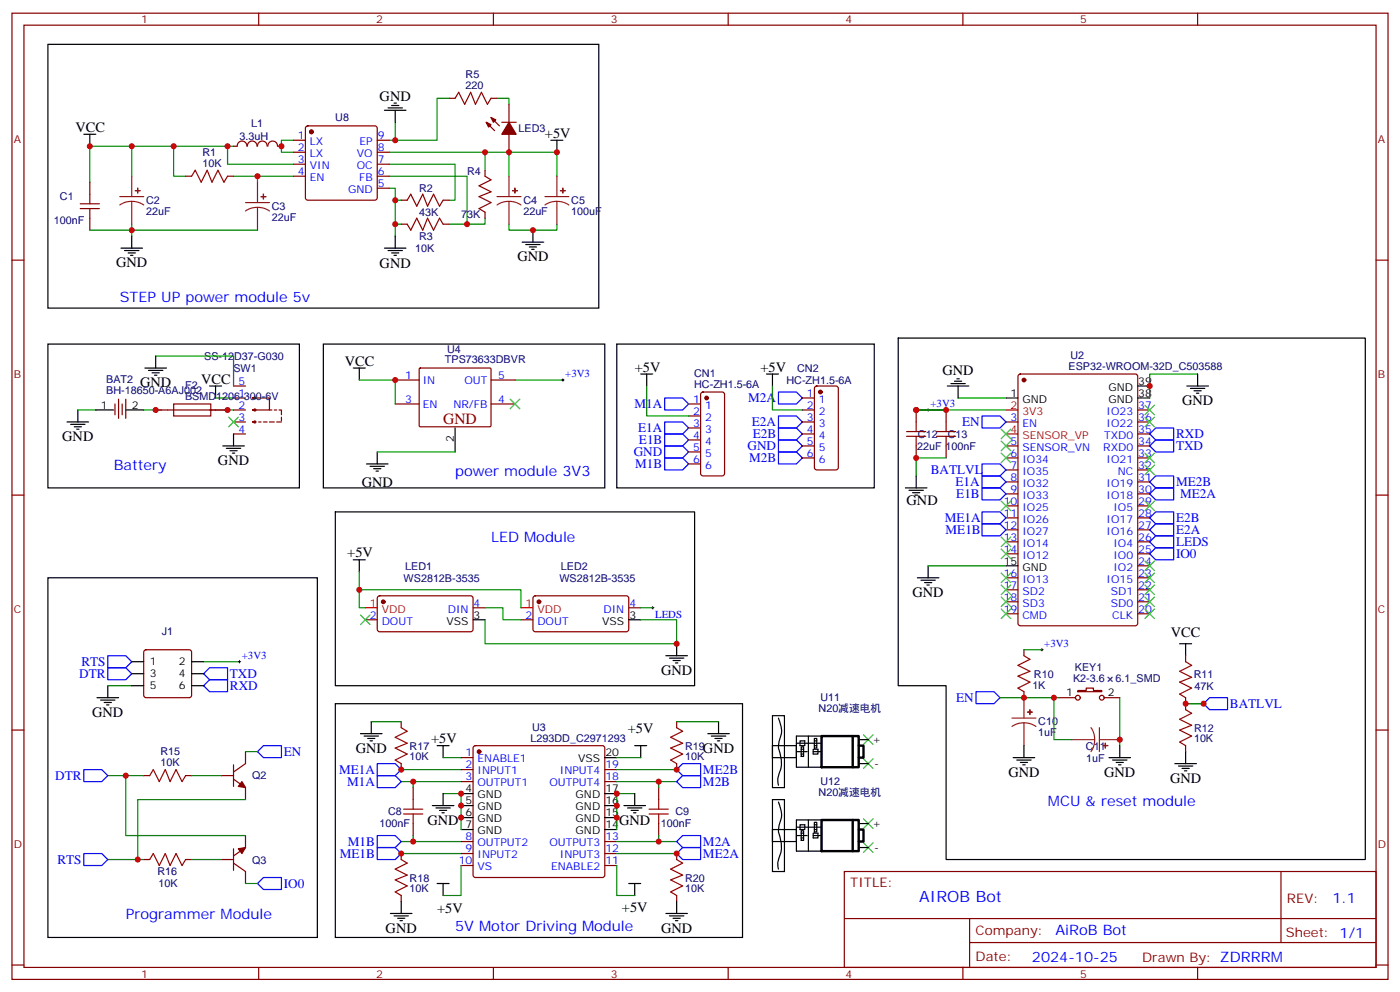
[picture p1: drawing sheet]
<svg xmlns="http://www.w3.org/2000/svg" width="412mm" height="292mm" viewBox="0 0 412 292" stroke-linecap="round" stroke-linejoin="round" font-family="sans-serif">
<defs><g id="words">
<text font-size="4.6" fill="#800" x="130.5" y="124.9">GND</text>
<text font-size="4.6" fill="#00f" x="270.8" y="265.5">AIROB Bot</text>
<g font-size="4.2">
<text x="111.8" y="29.7">GND</text>
<text x="22.2" y="38.8">VCC</text>
<text x="160.5" y="40.6">+5V</text>
<text x="152.4" y="76.9">GND</text>
<text x="34.2" y="78.7">GND</text>
<text x="111.8" y="78.7">GND</text>
<text x="101.6" y="107.6">VCC</text>
<text x="41.3" y="113.9">GND</text>
<text x="59.3" y="112.9">VCC</text>
<text x="187" y="109.4">+5V</text>
<text x="224" y="109.4">+5V</text>
<text x="277.6" y="110.3">GND</text>
<text x="348.2" y="119.2">GND</text>
<text x="18.3" y="129.8">GND</text>
<text x="64.2" y="136.9">GND</text>
<text x="106.5" y="143.2">GND</text>
<text x="267.1" y="148.5">GND</text>
<text x="102.3" y="164">+5V</text>
<text x="268.8" y="175.7">GND</text>
<text x="344.9" y="187.3">VCC</text>
<text x="194.7" y="198.6">GND</text>
<text x="27.2" y="211">GND</text>
<text x="185" y="215.6">+5V</text>
<text x="104.8" y="221.5">GND</text>
<text x="127" y="218.7">+5V</text>
<text x="207.1" y="221.5">GND</text>
<text x="297" y="228.6">GND</text>
<text x="325.3" y="228.6">GND</text>
<text x="344.7" y="230.4">GND</text>
<text x="125.9" y="242.7">GND</text>
<text x="182.4" y="242.7">GND</text>
<text x="128.8" y="268.8">+5V</text>
<text x="183.2" y="268.5">+5V</text>
<text x="113.6" y="274.5">GND</text>
<text x="194.7" y="274.5">GND</text>
</g>
<g font-size="4.2" fill="#00f">
<text x="35.3" y="88.9">STEP UP power module 5v</text>
<text x="33.5" y="138.3">Battery</text>
<text x="134.1" y="140.1">power module 3V3</text>
<text x="144.6" y="159.5">LED Module</text>
<text x="308.7" y="237.1">MCU &amp; reset module</text>
<text x="392.5" y="265.7">1.1</text>
<text x="37" y="270.6">Programmer Module</text>
<text x="134.1" y="274.1">5V Motor Driving Module</text>
<text x="310.9" y="275.3">AiRoB Bot</text>
<text x="304" y="283.1">2024-10-25</text>
</g>
<g font-size="3.9" fill="#00f">
<text x="220.4" y="118.3">M2A</text>
<text x="186.9" y="120.2">M1A</text>
<text x="221.5" y="125.4">E2A</text>
<text x="283.4" y="125.4">EN</text>
<text x="188" y="127.2">E1A</text>
<text x="188.2" y="130.7">E1B</text>
<text x="221.7" y="128.9">E2B</text>
<text x="346.4" y="129">RXD</text>
<text x="186.7" y="134.2">GND</text>
<text x="187.1" y="137.8">M1B</text>
<text x="220.2" y="132.5">GND</text>
<text x="220.6" y="136">M2B</text>
<text x="346.4" y="132.6">TXD</text>
<text x="274.2" y="139.6">BATLVL</text>
<text x="281.5" y="143.1">E1A</text>
<text x="346.4" y="143.1">ME2B</text>
<text x="281.7" y="146.6">E1B</text>
<text x="347.7" y="146.7">ME2A</text>
<text x="278.3" y="153.6">ME1A</text>
<text x="346.4" y="153.7">E2B</text>
<text x="278.5" y="157.2">ME1B</text>
<text x="346.4" y="157.2">E2A</text>
<text x="346.4" y="160.7">LEDS</text>
<text x="346.4" y="164.3">IO0</text>
<text x="24" y="196">RTS</text>
<text x="23.3" y="199.5">DTR</text>
<text x="67.7" y="199.6">TXD</text>
<text x="67.7" y="203.1">RXD</text>
<text x="281.6" y="206.5">EN</text>
<text x="362.3" y="208.4">BATLVL</text>
<text x="83.6" y="222.5">EN</text>
<text x="99.9" y="227.7">ME1A</text>
<text x="207.1" y="227.8">ME2B</text>
<text x="16.3" y="229.5">DTR</text>
<text x="102.2" y="231.3">M1A</text>
<text x="207.1" y="231.3">M2B</text>
<text x="102.5" y="248.9">M1B</text>
<text x="207.1" y="248.9">M2A</text>
<text x="16.9" y="254.2">RTS</text>
<text x="100.1" y="252.4">ME1B</text>
<text x="207.1" y="252.4">ME2A</text>
<text x="83.6" y="261.3">IO0</text>
</g>
<g font-size="3.9" fill="#800">
<text x="250.5" y="261.1">TITLE:</text>
<text x="379.1" y="265.7">REV:</text>
<text x="287.4" y="275.3">Company:</text>
<text x="378.7" y="275.9">Sheet: 1/1</text>
<text x="287.4" y="282.9">Date:</text>
<text x="336.4" y="283">Drawn By: ZDRRRM</text>
</g>
<g font-size="3.2" fill="#800">
<text x="41.6" y="6.9">1</text>
<text x="110.8" y="6.9">2</text>
<text x="179.9" y="6.9">3</text>
<text x="249.1" y="6.9">4</text>
<text x="318.2" y="6.9">5</text>
<text x="4.1" y="42">A</text>
<text x="405.9" y="42">A</text>
<text x="4.1" y="111.1">B</text>
<text x="405.9" y="111.1">B</text>
<text x="4.1" y="180.3">C</text>
<text x="405.9" y="180.3">C</text>
<text x="4.1" y="249.4">D</text>
<text x="405.9" y="249.4">D</text>
<text x="41.6" y="287.7">1</text>
<text x="110.8" y="287.7">2</text>
<text x="179.9" y="287.7">3</text>
<text x="249.1" y="287.7">4</text>
<text x="318.2" y="287.7">5</text>
</g>
<g font-size="3.2" fill="#000080">
<text x="137.1" y="22.9">R5</text>
<text x="137.1" y="26.1">220</text>
<text x="98.8" y="35.5">U8</text>
<text x="70.6" y="41.1">3.3uH</text>
<text x="74" y="37.3">L1</text>
<text x="152.8" y="39">LED3</text>
<text x="59.6" y="45.9">R1</text>
<text x="59.6" y="49">10K</text>
<text x="137.6" y="51.4">R4</text>
<text x="17.6" y="58.7">C1</text>
<text x="123.5" y="56.6">R2</text>
<text x="15.9" y="65.8">100nF</text>
<text x="43" y="63.2">22uF</text>
<text x="43" y="60.1">C2</text>
<text x="80.1" y="65">22uF</text>
<text x="80.1" y="61.8">C3</text>
<text x="123.5" y="63.7">43K</text>
<text x="135.8" y="64">73K</text>
<text x="154.2" y="63.2">22uF</text>
<text x="154.2" y="60.1">C4</text>
<text x="168.3" y="63.2">100uF</text>
<text x="168.3" y="60.1">C5</text>
<text x="123.5" y="70.8">R3</text>
<text x="122.3" y="74.2">10K</text>
<text x="60.1" y="105.9">SS-12D37-G030</text>
<text x="131.1" y="107">TPS73633DBVR</text>
<text x="131.7" y="103.9">U4</text>
<text x="315.3" y="105.6">U2</text>
<text x="31.3" y="112.8">BAT2</text>
<text x="68.8" y="109.4">SW1</text>
<text x="204.5" y="111.1">CN1</text>
<text x="231.7" y="113">HC-ZH1.5-6A</text>
<text x="234.8" y="109.5">CN2</text>
<text x="314.8" y="108.9">ESP32-WROOM-32D_C503588</text>
<text x="31.3" y="115.9">BH-18650-A6AJ002</text>
<text x="54.5" y="117.8">BSMD1206-300-6V</text>
<text x="54.5" y="114.6">F2</text>
<text x="204.5" y="114.2">HC-ZH1.5-6A</text>
<text x="270.4" y="128.8">C12</text>
<text x="279.2" y="128.8">C13</text>
<text x="270.2" y="132.4">22uF 100nF</text>
<text x="119.4" y="167.6">LED1</text>
<text x="165.2" y="167.6">LED2</text>
<text x="118.9" y="171.2">WS2812B-3535</text>
<text x="164.8" y="171.2">WS2812B-3535</text>
<text x="47.6" y="187">J1</text>
<text x="316.6" y="197.3">KEY1</text>
<text x="304.1" y="202.6">1K</text>
<text x="304.6" y="199.4">R10</text>
<text x="316.1" y="200.6">K2-3.6</text>
<text x="328.6" y="200.6">6.1_SMD</text>
<text x="351.6" y="199.4">R11</text>
<text x="351.9" y="202.9">47K</text>
<text x="241.1" y="209.5">N20减速电机</text>
<text x="241.7" y="206.3">U11</text>
<text x="156.7" y="215.1">U3</text>
<text x="305.9" y="213.5">C10</text>
<text x="351.7" y="215.3">R12</text>
<text x="120.6" y="220.6">R17</text>
<text x="156.3" y="218.3">L293DD_C2971293</text>
<text x="201.8" y="220.6">R19</text>
<text x="305.9" y="216.7">1uF</text>
<text x="319.9" y="220.6">C11</text>
<text x="351.7" y="218.4">10K</text>
<text x="47.3" y="225.4">10K</text>
<text x="47.3" y="222.2">R15</text>
<text x="120.6" y="223.7">10K</text>
<text x="201.8" y="223.7">10K</text>
<text x="320" y="224.1">1uF</text>
<text x="74.3" y="229.3">Q2</text>
<text x="241.7" y="231">U12</text>
<text x="114.3" y="240">C8</text>
<text x="199" y="240">C9</text>
<text x="241.1" y="234.2">N20减速电机</text>
<text x="111.7" y="243.5">100nF</text>
<text x="194.7" y="243.5">100nF</text>
<text x="46.4" y="257.6">R16</text>
<text x="74.3" y="254.3">Q3</text>
<text x="46.7" y="261.1">10K</text>
<text x="120.6" y="262.5">10K</text>
<text x="120.6" y="259.4">R18</text>
<text x="201.8" y="262.5">10K</text>
<text x="201.8" y="259.4">R20</text>
</g>
<g font-size="3.2" fill="#00f">
<text x="87.8" y="40.9">1</text>
<text x="111.3" y="40.9">9</text>
<text x="87.8" y="44.4">2</text>
<text x="87.8" y="48">3</text>
<text x="91.3" y="42.7">LX</text>
<text x="91.3" y="46.2">LX</text>
<text x="105.2" y="46.2">VO</text>
<text x="105.9" y="42.7">EP</text>
<text x="111.3" y="48">7</text>
<text x="111.3" y="44.4">8</text>
<text x="87.8" y="51.5">4</text>
<text x="91.3" y="49.7">VIN</text>
<text x="91.3" y="53.3">EN</text>
<text x="105.1" y="49.7">OC</text>
<text x="105.8" y="53.3">FB</text>
<text x="111.3" y="51.5">6</text>
<text x="102.5" y="56.8">GND</text>
<text x="111.3" y="55">5</text>
<text x="70.3" y="113.2">5</text>
<text x="119.3" y="111.5">1</text>
<text x="124.5" y="112.9">IN</text>
<text x="136.8" y="112.9">OUT</text>
<text x="146.8" y="111.5">5</text>
<text x="166.5" y="110.9">+3V3</text>
<text x="70.3" y="116.8">1</text>
<text x="119.3" y="118.5">3</text>
<text x="124.5" y="119.9">EN</text>
<text x="133.6" y="119.9">NR/FB</text>
<text x="146.8" y="118.5">4</text>
<text x="204.2" y="118.5">1</text>
<text x="237.7" y="116.8">1</text>
<text x="241.2" y="118.5">1</text>
<text x="274.1" y="119.8">+3V3</text>
<text x="70.3" y="120.3">2</text>
<text x="70.3" y="123.8">3</text>
<text x="204.2" y="122.1">2</text>
<text x="204.2" y="125.6">3</text>
<text x="207.7" y="120.3">1</text>
<text x="207.7" y="123.8">2</text>
<text x="237.7" y="120.3">2</text>
<text x="237.7" y="123.8">3</text>
<text x="241.2" y="122.1">2</text>
<text x="241.2" y="125.6">3</text>
<text x="297.7" y="123.8">3</text>
<text x="301.2" y="125.6">EN</text>
<text x="326" y="125.6">IO22</text>
<text x="326" y="122.1">IO23</text>
<text x="335.3" y="123.8">36</text>
<text x="335.3" y="120.3">37</text>
<text x="70.3" y="127.4">4</text>
<text x="204.2" y="129.1">4</text>
<text x="207.7" y="127.4">3</text>
<text x="207.7" y="130.9">4</text>
<text x="237.7" y="127.4">4</text>
<text x="237.7" y="130.9">5</text>
<text x="241.2" y="129.1">4</text>
<text x="297.7" y="130.9">5</text>
<text x="325.2" y="129.1">TXD0</text>
<text x="335.3" y="130.9">34</text>
<text x="335.3" y="127.4">35</text>
<text x="204.2" y="132.6">5</text>
<text x="204.2" y="136.2">6</text>
<text x="207.7" y="134.4">5</text>
<text x="207.7" y="137.9">6</text>
<text x="237.7" y="134.4">6</text>
<text x="241.2" y="132.6">5</text>
<text x="241.2" y="136.2">6</text>
<text x="297.7" y="134.4">6</text>
<text x="297.7" y="137.9">7</text>
<text x="301.2" y="132.6">SENSOR_VN</text>
<text x="301.2" y="136.2">IO34</text>
<text x="325" y="132.6">RXD0</text>
<text x="326" y="136.2">IO21</text>
<text x="335.3" y="137.9">32</text>
<text x="335.3" y="134.4">33</text>
<text x="297.7" y="141.5">8</text>
<text x="301.2" y="139.7">IO35</text>
<text x="301.2" y="143.2">IO32</text>
<text x="326" y="143.2">IO19</text>
<text x="329.2" y="139.7">NC</text>
<text x="335.3" y="141.5">31</text>
<text x="295.7" y="148.5">10</text>
<text x="297.7" y="145">9</text>
<text x="301.2" y="146.8">IO33</text>
<text x="326" y="146.8">IO18</text>
<text x="335.3" y="148.5">29</text>
<text x="335.3" y="145">30</text>
<text x="295.7" y="152">11</text>
<text x="295.7" y="155.6">12</text>
<text x="301.2" y="150.3">IO25</text>
<text x="301.2" y="153.8">IO26</text>
<text x="326" y="153.8">IO17</text>
<text x="328" y="150.3">IO5</text>
<text x="335.3" y="155.6">27</text>
<text x="335.3" y="152">28</text>
<text x="295.7" y="159.1">13</text>
<text x="301.2" y="157.3">IO27</text>
<text x="301.2" y="160.9">IO14</text>
<text x="326" y="157.3">IO16</text>
<text x="328" y="160.9">IO4</text>
<text x="335.3" y="159.1">26</text>
<text x="295.7" y="162.6">14</text>
<text x="301.2" y="164.4">IO12</text>
<text x="328" y="167.9">IO2</text>
<text x="328" y="164.4">IO0</text>
<text x="335.3" y="166.2">24</text>
<text x="335.3" y="162.6">25</text>
<text x="295.7" y="169.7">16</text>
<text x="295.7" y="173.2">17</text>
<text x="301.2" y="171.4">IO13</text>
<text x="326" y="171.4">IO15</text>
<text x="335.3" y="173.2">22</text>
<text x="335.3" y="169.7">23</text>
<text x="139.5" y="178.5">4</text>
<text x="185.4" y="178.5">4</text>
<text x="295.7" y="176.7">18</text>
<text x="301.2" y="175">SD2</text>
<text x="301.2" y="178.5">SD3</text>
<text x="327.2" y="178.5">SD0</text>
<text x="327.2" y="175">SD1</text>
<text x="335.3" y="176.7">21</text>
<text x="108.9" y="182">2</text>
<text x="112.4" y="183.8">DOUT</text>
<text x="131.9" y="180.3">DIN</text>
<text x="154.8" y="182">2</text>
<text x="158.3" y="183.8">DOUT</text>
<text x="177.8" y="180.3">DIN</text>
<text x="193" y="182">LEDS</text>
<text x="295.7" y="180.3">19</text>
<text x="301.2" y="182">CMD</text>
<text x="327.7" y="182">CLK</text>
<text x="335.3" y="180.3">20</text>
<text x="307.6" y="190.3">+3V3</text>
<text x="71.3" y="193.9">+3V3</text>
<text x="137.2" y="222.6">1</text>
<text x="137.2" y="226.1">2</text>
<text x="140.7" y="224.4">ENABLE1</text>
<text x="140.7" y="227.9">INPUT1</text>
<text x="164.9" y="227.9">INPUT4</text>
<text x="178.3" y="226.1">19</text>
<text x="137.2" y="229.7">3</text>
<text x="140.7" y="231.4">OUTPUT1</text>
<text x="161.9" y="231.4">OUTPUT4</text>
<text x="178.3" y="229.7">18</text>
<text x="137.2" y="247.3">8</text>
<text x="137.2" y="250.8">9</text>
<text x="140.7" y="249.1">OUTPUT2</text>
<text x="161.9" y="249.1">OUTPUT3</text>
<text x="178.3" y="250.8">12</text>
<text x="178.3" y="247.3">13</text>
<text x="135.1" y="254.4">10</text>
<text x="140.7" y="252.6">INPUT2</text>
<text x="140.7" y="256.1">VS</text>
<text x="162.3" y="256.1">ENABLE2</text>
<text x="164.9" y="252.6">INPUT3</text>
<text x="178.3" y="254.4">11</text>
</g>
<g font-size="3.2">
<text x="335.3" y="113.2">39</text>
<text x="297.7" y="116.8">1</text>
<text x="301.2" y="118.5">GND</text>
<text x="326.6" y="118.5">GND</text>
<text x="326.6" y="115">GND</text>
<text x="335.3" y="116.8">38</text>
<text x="29.7" y="120.3">1</text>
<text x="38.8" y="120.3">2</text>
<text x="133.7" y="130.1" transform="rotate(-90 133.7 130.1)">2</text>
<text x="295.7" y="166.2">15</text>
<text x="301.2" y="167.9">GND</text>
<text x="131.5" y="183.8">VSS</text>
<text x="139.5" y="182">3</text>
<text x="177.4" y="183.8">VSS</text>
<text x="185.4" y="182">3</text>
<text x="44.1" y="195.8">1</text>
<text x="52.7" y="195.8">2</text>
<text x="44.1" y="199.3">3</text>
<text x="44.1" y="202.8">5</text>
<text x="52.7" y="199.3">4</text>
<text x="52.7" y="202.8">6</text>
<text x="314.1" y="205">1</text>
<text x="326.3" y="205">2</text>
<text x="257" y="218.7">+</text>
<text x="170.3" y="224.4">VSS</text>
<text x="178.3" y="222.6">20</text>
<text x="257.5" y="225.8">-</text>
<text x="137.2" y="233.2">4</text>
<text x="178.3" y="233.2">17</text>
<text x="137.2" y="236.7">5</text>
<text x="140.7" y="234.9">GND</text>
<text x="140.7" y="238.5">GND</text>
<text x="169.6" y="238.5">GND</text>
<text x="169.6" y="234.9">GND</text>
<text x="178.3" y="236.7">16</text>
<text x="137.2" y="240.2">6</text>
<text x="137.2" y="243.8">7</text>
<text x="140.7" y="242">GND</text>
<text x="140.7" y="245.5">GND</text>
<text x="169.6" y="245.5">GND</text>
<text x="169.6" y="242">GND</text>
<text x="178.3" y="243.8">14</text>
<text x="178.3" y="240.2">15</text>
<text x="257" y="243.4">+</text>
<text x="257.5" y="250.5">-</text>
</g>
<g font-size="3.2" fill="#f00">
<text x="297.7" y="120.3">2</text>
<text x="301.2" y="122.1">3V3</text>
<text x="297.7" y="127.4">4</text>
<text x="301.2" y="129.1">SENSOR_VP</text>
<text x="108.9" y="178.5">1</text>
<text x="154.8" y="178.5">1</text>
<text x="112.4" y="180.3">VDD</text>
<text x="158.3" y="180.3">VDD</text>
</g>
</g></defs>
<g fill="none" stroke="#870000" stroke-width=".35">
<path d="M3.5 3.9h405.4v284.3h-405.4zM7.1 7.4h398.2v277.3h-398.2zM76.2 3.9v3.5M145.3 3.9v3.5M214.5 3.9v3.5M283.6 3.9v3.5M352.8 3.9v3.5M90.2 37.2l.5-.2h19.7l.5 .2 .2 .5v20.5l-.2 .5-.5 .2h-19.7l-.5-.2-.2-.5v-20.5zM132.3 28.9h1.8l1-1.7 1.8 3.5 1.7-3.5 1.5 3.5 1.7-3.5 1.8 3.5 1-1.8h1.8M143.2 36l2.5 2.5M144.6 34.6l2.5 2.4M147.8 36h4.2"/>
<path d="M149.9 30.7v5.3M149.9 39.5v5.3M23.6 60h5.7M26.5 53.6v6.4M54.7 51.9h1.7M67 51.9h1.8M72.7 43a1.41 1.41 0 0 0-1.4-1.5 1.41 1.41 0 0 0-1.4 1.5h-1.1M72.9 43a1.41 1.41 0 0 1 1.4-1.5 1.41 1.41 0 0 1 1.4 1.5M75.9 43a1.41 1.41 0 0 1 1.4-1.5 1.41 1.41 0 0 1 1.4 1.5M78.9 43a1.41 1.41 0 0 1 1.4-1.5 1.41 1.41 0 0 1 1.4 1.5M81.8 43h1.1M86.4 41.3h3.6"/>
<path d="M86.4 44.8h3.6M86.4 48.3h3.6M86.4 51.9h3.6M111.1 41.3h3.6M111.1 44.8h3.6M111.1 48.3h3.6M111.1 51.9h3.6M111.1 55.4h3.6M118.2 58.9h1.7l1.1-1.7 1.8 3.5 1.7-3.5 1.4 3.5 1.8-3.5 1.8 3.5 1-1.8h1.8M142.9 50.1v1.8l1.7 1-3.5 1.8 3.5 1.7-3.5 1.5 3.5 1.7-3.5 1.8 1.8 1v1.8M3.5 76.6h3.6M23.6 61.4h5.7"/>
<path d="M26.5 61.4v6.3M118.2 66h1.7l1.1 1.7 1.8-3.5 1.7 3.5 1.4-3.5 1.8 3.5 1.8-3.5 1 1.8h1.8M405.3 76.6h3.6M33.9 118.9v3.2M34.9 117.5v5.6M36 118.9v3.2M37 117.5v5.6M51.2 118.9h10.9v3.5h-10.9zM68.8 113.6h3.5M68.8 117.1h3.5M75.5 117.1h-1.1l.7-.3v.7l-.7-.4h5v3.5h-5l.7 .4v-.7l-.7 .3h1.1M116.4 118.9h7.1"/>
<path d="M116.4 111.8h7.1M123.5 108.5l.3-.2 20.7 .1 .1 .3v16.7l-.3 .2-20.7-.1-.1-.3zM144.6 118.9h7.1M144.6 111.8h7.1M202.8 118.9h3.6M206.6 115.6l.5-.2h5.6l.7 .4v23.5l-.4 .7-5.9 .1-.7-.5v-23.5zM236.4 117.1h3.5M240.1 113.8l.5-.2h5.6l.7 .4v23.6l-.4 .6-5.9 .1-.7-.5v-23.5zM300.1 110.3l.5-.2h33.8l.7 .4v72.9l-.4 .7h-34.1l-.7-.4v-72.9zM45.9 120.6h21.1M68.8 124.2h3.5M68.8 127.7h3.5"/>
<path d="M68.8 120.6h3.5M74.4 124.2l.7 .3v-.7l-.7 .4h1.1M76.2 124.2h.7M77.6 124.2h1.1M79.4 124.2h1.4M79.4 120.6h.7M80.8 120.6h.7M81.5 124.2h1.4M82.2 120.6h.7v1.5M82.9 122.8v1M202.8 122.4h3.6M202.8 125.9h3.6"/>
<path d="M202.8 129.5h3.6M202.8 133h3.6M202.8 136.5h3.6M236.4 124.2h3.5M236.4 131.2h3.5M236.4 134.8h3.5M236.4 127.7h3.5M236.4 120.6h3.5M269.9 120.6v3.6M269.9 131.2v3.6M278.7 120.6v3.6M278.7 131.2v3.6"/>
<path d="M296.3 124.2h3.6M296.3 131.2h3.6M296.3 134.8h3.6M296.3 138.3h3.6M335.1 124.2h3.6M335.1 131.2h3.6M335.1 134.8h3.6M335.1 138.3h3.6M335.1 127.7h3.6M335.1 120.6h3.6M3.5 145.7h3.6M296.3 141.8h3.6"/>
<path d="M296.3 145.3h3.6M296.3 148.9h3.6M296.3 152.4h3.6M296.3 155.9h3.6M296.3 159.5h3.6M335.1 141.8h3.6M335.1 145.3h3.6M335.1 148.9h3.6M335.1 152.4h3.6M335.1 155.9h3.6M335.1 159.5h3.6M405.3 145.7h3.6"/>
<path d="M111.4 175.5l.4-.2 27.1 .1 .4 .6v9.5l-.7 .4-27-.1-.5-.6v-9.2zM139.3 178.9h3.6M157.2 175.5l.5-.2 27.1 .1 .4 .6-.1 9.5-.6 .4-27.1-.1-.4-.6v-9.2zM185.2 178.9h3.5M296.3 163h3.6M296.3 170h3.6M296.3 173.6h3.6M296.3 177.1h3.6M335.1 163h3.6M335.1 170h3.6M335.1 173.6h3.6M335.1 177.1h3.6"/>
<path d="M335.1 166.5h3.6M42.6 191.4l.4-.2h12.7l.5 .2 .2 .5v12.7l-.2 .5-.5 .2h-12.7l-.5-.2-.2-.5v-12.7zM107.6 182.4h3.5M153.5 182.4h3.5M296.3 180.6h3.6M301.6 191.2v1.8M335.1 180.6h3.6M349.2 193v1.7M3.5 214.8h3.6M118.2 212.4v1.7M139.6 219.6l.5-.2h37.3l.5 .2 .3 .5v37.4l-.3 .5-.5 .2h-37.3l-.5-.2-.3-.5v-37.4zM199.3 212.4v1.7"/>
<path d="M301.6 203.6v1.7M312.2 205.3h4.6M317.5 203.2h2.5v-.7h2.1v.7h2.5v.4h-7.1zM325.3 205.3h4.5M349.2 205.3v3.5M349.2 219.4v1.8M405.3 214.8h3.6M42.3 228.2h1.8M54.7 228.2h1.7M65.3 228.2h3.5M68.8 229.3l3.5 2.5v3.5M68.8 225.1v6.3"/>
<path d="M72.3 221.2v3.5l-3.5 2.5M118.2 224.7v1.8M121.7 231.8v3.5M135.8 223h3.5M135.8 226.5h3.5M135.8 230h3.5M178.2 226.5h3.5M178.2 230h3.5M194 231.8v3.5M199.3 224.7v1.8M42.3 252.9h1.8M54.7 252.9h1.7"/>
<path d="M65.3 252.9h3.5M68.8 254l3.5 2.5v3.5M68.8 249.8v6.3M72.3 245.9v3.5l-3.5 2.5M118.2 251.2v1.7M121.7 242.4v3.5M135.8 247.6h3.5M135.8 251.2h3.5M135.8 254.7h3.5M178.2 247.6h3.5M178.2 251.2h3.5M178.2 254.7h3.5"/>
<path d="M194 242.4v3.5M199.3 251.2v1.7M248.7 256.5h156.6v28.2h-156.6zM377.3 256.5v20.9M118.2 263.5v1.8M199.3 263.5v1.8M248.7 270.3h156.5M285.6 277.4h119.6M285.6 270.3v14.1M3.5 284h3.6M76.2 284.7v3.5M145.3 284.7v3.5"/>
<path d="M214.5 284.7v3.5M283.6 284.7v3.5M352.8 284.7v3.5M405.3 284h3.6"/>
<circle cx="317.5" cy="205.3" r=".71"/>
<circle cx="324.6" cy="205.3" r=".71"/>
</g>
<g fill="#870000" stroke="#870000" stroke-width=".35">
<path d="M149.9 36l2.1 3.5h-4.2z"/>
<path d="M144.6 34.6l1.4 .7-.7 .7z"/>
<path d="M143.2 36l1.4 .7-.7 .7z"/>
<path d="M71.3 230l1 1.8-2.1-.4z"/>
<path d="M70.2 249.8l2.1-.4-1 1.8z"/>
<circle cx="301.6" cy="111.8" r=".53"/>
<circle cx="141.1" cy="221.2" r=".53"/>
<circle cx="112.9" cy="177.1" r=".53"/>
<circle cx="158.7" cy="177.1" r=".53"/>
<circle cx="91.7" cy="38.8" r=".53"/>
<circle cx="208.1" cy="117.1" r=".53"/>
<circle cx="241.7" cy="115.4" r=".53"/>
</g>
<g fill="none" stroke="#000" stroke-width=".35">
<path d="M14.1 13.1h162.3v77.6h-162.3zM24.7 39.5h3.5M26.5 39.5v3.5M113.2 32.5h6.4M114.3 31.8h4.2M115.4 31h2.1M116.1 30.3h.7M116.4 32.5v3.5M162.3 41.3h3.5M164 41.3v3.5M35.6 73h6.4M36.7 73.7h4.2"/>
<path d="M37.7 74.4h2.2M38.5 75.1h.7M38.8 69.5v3.5M113.2 73h6.4M114.3 73.7h4.2M115.4 74.4h2.1M116.1 75.1h.7M116.4 69.5v3.5M153.8 71.3h6.4M154.9 72h4.2M155.9 72.7h2.1M156.6 73.4h.7"/>
<path d="M157 67.7v3.6M264.6 99.5h137.6v153.4h-123.5v-51.1h-14.1zM14.1 101.2h74.1v42.4h-74.1zM42.7 108.3h6.3M43.7 109h4.3M44.8 109.7h2.1M45.5 110.4h.7M45.9 104.8v3.5M61.7 113.6h3.6M63.5 113.6v3.5M95.2 101.2h83v42.4h-83zM104.1 108.3h3.5"/>
<path d="M105.8 108.3v3.5M181.7 101.2h75.8v42.4h-75.8zM188.7 110.1h3.6M190.5 110.1v3.5M225.8 110.1h3.5M227.5 110.1v3.5M279 113.6h6.4M280.1 112.9h4.2M281.2 112.2h2.1M281.9 111.5h.7M282.2 113.6v3.5M296.3 117.1h3.6"/>
<path d="M335.1 117.1h3.6M335.1 113.6h3.6M349.6 113.6h6.4M350.7 114.3h4.2M351.7 115h2.1M352.4 115.7h.7M352.8 110.1v3.5M19.8 124.2h6.3M20.8 124.9h4.2M21.9 125.6h2.1M22.6 126.3h.7M22.9 120.6v3.6"/>
<path d="M28.2 120.6h5.3M37 120.6h5.3M65.6 131.2h6.4M66.7 131.9h4.2M67.7 132.6h2.1M68.4 133.3h.7M68.8 127.7v3.5M107.9 136.5h6.4M109 137.2h4.2M110.1 137.9h2.1M110.8 138.6h.7M111.1 133v3.5"/>
<path d="M134.1 125.9v7.1M98.8 150.6h105.8v51.2h-105.8zM266.7 143.6h6.3M267.8 144.3h4.2M268.8 145h2.1M269.5 145.7h.7M269.9 140.1v3.5M14.1 170h79.4v105.9h-79.4zM104.1 164.7h3.5M105.8 164.7v3.6M270.2 170h6.4M271.3 170.7h4.2"/>
<path d="M272.3 171.4h2.2M273 172.2h.8M273.4 166.5v3.5M296.3 166.5h3.6M38.8 194.7h3.5M38.8 198.3h3.5M56.4 194.7h3.6M56.4 198.3h3.6M139.3 182.4h3.6M185.2 182.4h3.5M196.1 193h6.4M197.2 193.7h4.2"/>
<path d="M198.3 194.4h2.1M199 195.1h.7M199.3 189.4v3.6M347.5 189.4h3.5M349.2 189.4v3.6M28.6 205.3h6.3M29.6 206h4.3M30.7 206.7h2.1M31.4 207.4h.7M31.7 201.8v3.5M38.8 201.8h3.5M56.4 201.8h3.6"/>
<path d="M98.8 207.1h119.9v68.8h-119.9zM106.2 215.9h6.3M107.2 216.6h4.3M108.3 217.3h2.1M109 218h.7M109.4 212.4v3.5M128.8 219.4h3.5M130.5 219.4v3.6M187 219.4h3.5M188.7 219.4v3.6M208.5 215.9h6.3M209.5 216.6h4.3"/>
<path d="M210.6 217.3h2.1M211.3 218h.7M211.7 212.4v3.5M227.5 219.4h7.1v3.6h-7.1zM227.5 210.6h3.6v21.2h-3.6zM229.3 211.3a7.5 7.5 0 0 1 .2 7l-.2 1.8a9.8 9.8 0 0 1-.1 8.5l.1 2.5M234.6 218.7h7.4M235.7 218h1.4v1.4h-1.4zM236 219.8h.7v2.8h-.7zM238.1 216.6v9.2M239.9 217.3h.7v2.8h-.7zM239.9 219.4h.7"/>
<path d="M239.9 218h.7M242 216.6h-7.4v9.2h7.4M253.3 217.7h2.5M301.6 219.4v3.6M329.8 219.4v3.6M127.4 237.1h6.3M128.4 237.8h4.2M129.5 238.5h2.1M130.2 239.2h.7M130.5 233.5v3.6M135.8 233.5h3.5M135.8 237.1h3.5"/>
<path d="M178.2 233.5h3.5M178.2 237.1h3.5M178.2 223h3.5M183.8 237.1h6.3M184.9 237.8h4.2M185.9 238.5h2.1M186.6 239.2h.7M187 233.5v3.6M227.5 235.3h3.6v21.2h-3.6zM229.3 236a7.5 7.5 0 0 1 .2 7l-.2 1.8a9.8 9.8 0 0 1-.1 8.5l.1 2.5M234.6 221.2h3.2M236 221.9h.7"/>
<path d="M236 220.5h.7M239.5 220.5h1.4v1.4h-1.4zM239.5 221.2h2.5M253.3 224.7h2.5M298.4 223h6.4M299.5 223.7h4.2M300.6 224.4h2.1M301.3 225.1h.7M326.7 223h6.3M327.7 223.7h4.3M328.8 224.4h2.1M329.5 225.1h.7"/>
<path d="M346.1 224.7h6.3M347.1 225.4h4.3M348.2 226.1h2.1M348.9 226.8h.7M349.2 221.2v3.5M128.8 260h3.5M130.5 260v3.5M135.8 240.6h3.5M135.8 244.1h3.5M178.2 240.6h3.5M178.2 244.1h3.5M185.2 260h3.5"/>
<path d="M187 260v3.5M227.5 244.1h7.1v3.5h-7.1zM234.6 245.9h3.2M234.6 243.4h7.4M235.7 242.7h1.4v1.4h-1.4zM236 244.5h.7v2.8h-.7zM236 246.6h.7M236 245.2h.7M238.1 241.3v9.2M239.5 245.2h1.4v1.4h-1.4zM239.5 245.9h2.5M239.9 242h.7v2.8h-.7z"/>
<path d="M239.9 244.1h.7M239.9 242.7h.7M242 241.3h-7.4v9.2h7.4M253.3 249.4h2.5M253.3 242.4h2.5M115 268.8h6.4M116.1 269.5h4.2M117.1 270.2h2.1M117.8 270.9h.7M118.2 265.3v3.5M196.1 268.8h6.4M197.2 269.5h4.2"/>
<path d="M198.3 270.2h2.1M199 270.9h.7M199.3 265.3v3.5"/>
</g>
<path d="M296.3 120.6h3.6M296.3 127.7h3.6M107.6 178.9h3.5M153.5 178.9h3.5" fill="none" stroke="#f00" stroke-width=".35"/>
<g fill="none" stroke="#008700" stroke-width=".35">
<path d="M116.4 36v5.3h-1.7M132.3 28.9h-3.5v12.4h-12.4M146.4 28.9h3.5v1.8M38.8 43h-12.3v10.6M51.2 43h-12.4v8.9M67 43h-15.8v8.9h3.5M68.8 43h-1.8v5.3h19.4M68.8 51.9h17.6M75.8 51.9v1.7M86.4 41.3h-3.5v3.5h3.5M114.7 51.9h22.9v14.1M114.7 48.3h19.4v10.6h-1.8"/>
<path d="M114.7 55.4h1.7v14.1M114.7 44.8h49.3v7.1M116.4 58.9h1.8M142.9 44.8v5.3M149.9 44.8v7.1M26.5 67.7h49.3M38.8 66v3.5M116.4 66h1.8M142.9 64.2v1.8h-10.6M149.9 66v1.7h14.1v-1.7M45.9 104.8h22.9v8.8M63.5 117.1h5.3"/>
<path d="M105.8 111.8h10.6v7.1M151.7 111.8h14.1M190.5 113.6v8.8h12.3M227.5 113.6v7h8.9M282.2 117.1h14.1M352.8 110.1h-14.1v7M22.9 120.6h5.3M42.3 120.6h5.3M61.7 120.6h7.1M111.1 133h23M269.9 120.6h26.4M278.7 134.8h-8.8v5.3"/>
<path d="M105.8 168.3v5.3M107.6 178.9h-1.8v-5.3h47.7v5.3M142.9 178.9h5.3v3.5h5.3M188.7 178.9h3.6M273.4 166.5h22.9M60 194.7h10.6M142.9 182.4v7h56.4v-7h-10.6M301.6 191.2h5.3M31.7 201.8h7.1M109.4 212.4h8.8M199.3 212.4h12.4M294.6 205.3h15.8"/>
<path d="M312.2 205.3h-1.8v12.4h5.3M329.8 205.3v14.1M349.2 207.1h5.3M31.7 228.2h10.6M37 228.2v17.7h35.3M56.4 228.2h8.9M72.3 235.3h-31.7v17.6M72.3 221.2h3.5M118.2 230h17.6M118.2 226.5h17.6M121.7 230v1.8M130.5 233.5h5.3v10.6"/>
<path d="M130.5 223h5.3M181.7 230h12.3v1.8M181.7 223h7M181.7 226.5h17.6M187 233.5h-5.3v10.6M194 230h5.3M31.7 252.9h10.6M56.4 252.9h8.9M72.3 260h3.5M118.2 251.2h17.6M118.2 247.6h17.6M121.7 245.9v1.7"/>
<path d="M135.8 254.7v8.8h-5.3M181.7 254.7v8.8h5.3M181.7 251.2h17.6M194 245.9v1.7h-12.3M194 247.6h5.3"/>
</g>
<g fill="none" stroke="#3c3" stroke-width=".35">
<path d="M150.3 117.5l2.8 2.8M153.1 117.5l-2.8 2.8M337.3 119.2l2.8 2.9M340.1 119.2l-2.8 2.9M67.4 122.8l2.8 2.8M70.2 122.8l-2.8 2.8M294.9 126.3l2.8 2.8M294.9 129.8l2.8 2.8M294.9 133.3l2.8 2.9M297.7 126.3l-2.8 2.8M297.7 129.8l-2.8 2.8M297.7 133.3l-2.8 2.9"/>
<path d="M337.3 136.9l2.8 2.8M337.3 122.8l2.8 2.8M337.3 133.3l2.8 2.9M340.1 133.3l-2.8 2.9M340.1 136.9l-2.8 2.8M340.1 122.8l-2.8 2.8M294.9 158l2.8 2.9M294.9 147.5l2.8 2.8M297.7 158l-2.8 2.9M297.7 147.5l-2.8 2.8M337.3 147.5l2.8 2.8M340.1 147.5l-2.8 2.8"/>
<path d="M294.9 172.2l2.8 2.8M294.9 175.7l2.8 2.8M294.9 179.2l2.8 2.8M294.9 161.6l2.8 2.8M294.9 168.6l2.8 2.8M297.7 172.2l-2.8 2.8M297.7 175.7l-2.8 2.8M297.7 179.2l-2.8 2.8M297.7 161.6l-2.8 2.8M297.7 168.6l-2.8 2.8M337.3 179.2l2.8 2.8M337.3 175.7l2.8 2.8"/>
<path d="M337.3 172.2l2.8 2.8M337.3 168.6l2.8 2.8M337.3 165.1l2.8 2.8M340.1 179.2l-2.8 2.8M340.1 175.7l-2.8 2.8M340.1 172.2l-2.8 2.8M340.1 165.1l-2.8 2.8M340.1 168.6l-2.8 2.8M106.2 181l2.8 2.8M109 181l-2.8 2.8M254.4 216.3l2.8 2.8M257.2 216.3l-2.8 2.8"/>
<path d="M254.4 223.3l2.8 2.8M257.2 223.3l-2.8 2.8M254.4 240.9l2.8 2.9M254.4 248l2.8 2.8M257.2 240.9l-2.8 2.9M257.2 248l-2.8 2.8"/>
</g>
<path d="M165.5 111.8h.7M165.8 111.5v.7M273 120.6h.8M273.4 120.3v.7M191.9 178.9h.7M192.3 178.5v.7M70.2 194.7h.7M70.6 194.4v.7M306.6 191.2h.7M306.9 190.9v.7" fill="none" stroke="#000" stroke-width=".29"/>
<g fill="none" stroke="#00f" stroke-width=".35">
<path d="M195.8 117.1h5.3l1.7 1.8-1.7 1.7h-5.3zM229.3 115.4h5.3l1.8 1.7-1.8 1.8h-5.3zM195.8 124.2h5.3l1.7 1.7-1.7 1.8h-5.3zM195.8 127.7h5.3l1.7 1.8-1.7 1.7h-5.3zM195.8 131.2h5.3l1.7 1.8-1.7 1.8h-5.3zM195.8 134.8h5.3l1.7 1.7-1.7 1.8h-5.3zM229.3 133h5.3l1.8 1.8-1.8 1.7h-5.3zM229.3 125.9h5.3l1.8 1.8-1.8 1.8h-5.3zM229.3 122.4h5.3l1.8 1.8-1.8 1.7h-5.3zM229.3 129.5h5.3l1.8 1.7-1.8 1.8h-5.3zM289.3 136.5h5.3l1.7 1.8-1.7 1.8h-5.3zM289.3 122.4h5.3l1.7 1.8-1.7 1.7h-5.3z"/>
<path d="M338.7 127.7l1.7-1.8h5.3v3.6h-5.3zM338.7 131.2l1.7-1.7h5.3v3.5h-5.3zM289.3 140.1h5.3l1.7 1.7-1.7 1.8h-5.3zM289.3 143.6h5.3l1.7 1.7-1.7 1.8h-5.3zM289.3 154.2h5.3l1.7 1.7-1.7 1.8h-5.3zM289.3 150.6h5.3l1.7 1.8-1.7 1.8h-5.3zM338.7 152.4l1.7-1.8h5.3v3.6h-5.3zM338.7 155.9l1.7-1.7h5.3v3.5h-5.3zM338.7 141.8l1.7-1.7h5.3v3.5h-5.3zM338.7 145.3l1.7-1.7h5.3v3.5h-5.3zM338.7 159.5l1.7-1.8h5.3v3.5h-5.3zM338.7 163l1.7-1.8h5.3v3.5h-5.3z"/>
<path d="M31.7 193h5.3l1.8 1.7-1.8 1.8h-5.3zM31.7 196.5h5.3l1.8 1.8-1.8 1.7h-5.3zM60 198.3l1.7-1.8h5.3v3.5h-5.3zM61.7 200h5.3v3.6h-5.3l-1.7-1.8zM77.6 219.4h5.3v3.6h-5.3l-1.8-1.8zM287.5 203.6h5.3l1.8 1.7-1.8 1.8h-5.3zM354.5 207.1l1.8-1.8h5.3v3.5h-5.3zM24.7 226.5h5.3l1.7 1.7-1.7 1.8h-5.3zM111.1 228.2h5.3l1.8 1.8-1.8 1.8h-5.3zM111.1 224.7h5.3l1.8 1.8-1.8 1.7h-5.3zM199.3 230l1.8-1.8h5.3v3.6h-5.3zM199.3 226.5l1.8-1.8h5.3v3.5h-5.3z"/>
<path d="M24.7 251.2h5.3l1.7 1.7-1.7 1.8h-5.3zM77.6 258.2h5.3v3.6h-5.3l-1.8-1.8zM111.1 245.9h5.3l1.8 1.7-1.8 1.8h-5.3zM111.1 249.4h5.3l1.8 1.8-1.8 1.7h-5.3zM199.3 247.6l1.8-1.7h5.3v3.5h-5.3zM199.3 251.2l1.8-1.8h5.3v3.5h-5.3z"/>
</g>
<g fill="none" stroke="#a10000" stroke-width=".35">
<path d="M56.4 51.9l1.1-1.8 1.8 3.5 1.7-3.5 1.4 3.5 1.8-3.5 1.8 3.5 1-1.7M267.1 127h5.6M267.1 128.4h5.6M269.9 124.2v2.8M269.9 128.4v2.8M275.9 127h5.6M275.9 128.4h5.6M278.7 124.2v2.8M278.7 128.4v2.8M301.6 193l1.8 1-3.5 1.8 3.5 1.8-3.5 1.4 3.5 1.7-3.5 1.8 1.7 1.1M349.2 194.7l1.8 1.1-3.5 1.8 3.5 1.7-3.5 1.4 3.5 1.8-3.5 1.8 1.7 1M118.2 214.1l1.7 1.1-3.5 1.8 3.5 1.7-3.5 1.4 3.5 1.8-3.5 1.8 1.8 1"/>
<path d="M199.3 214.1l1.8 1.1-3.5 1.8 3.5 1.7-3.5 1.4 3.5 1.8-3.5 1.8 1.7 1M349.2 208.8l1.8 1.1-3.5 1.8 3.5 1.7-3.5 1.4 3.5 1.8-3.5 1.8 1.7 1M44.1 228.2l1.1-1.7 1.7 3.5 1.8-3.5 1.4 3.5 1.8-3.5 1.7 3.5 1.1-1.8M118.9 238.1h5.6M118.9 239.5h5.6M121.7 235.3v2.8M121.7 239.5v2.9M191.2 238.1h5.6M191.2 239.5h5.6M194 235.3v2.8M194 239.5v2.9M44.1 252.9l1.1-1.7 1.7 3.5 1.8-3.5 1.4 3.5 1.8-3.5 1.7 3.5 1.1-1.8"/>
<path d="M118.2 252.9l1.7 1.1-3.5 1.8 3.5 1.7-3.5 1.4 3.5 1.8-3.5 1.8 1.8 1M199.3 252.9l1.8 1.1-3.5 1.8 3.5 1.7-3.5 1.4 3.5 1.8-3.5 1.8 1.7 1"/>
</g>
<g fill="none" stroke="#8c2424" stroke-width=".35">
<path d="M35.3 57.9h7M38.8 59.3l-1.8 .2-1.7 .8M38.8 59.3l1.9 .2 1.6 .8M38.8 51.9v6M38.8 59.3v6.7M72.3 59.6h7.1M75.8 53.6v6M146.4 57.9h7.1M149.9 59.3l-1.8 .2-1.7 .8M149.9 59.3l1.9 .2 1.7 .8M149.9 51.9v6M149.9 59.3v6.7"/>
<path d="M160.5 57.9h7.1M164 59.3l-1.8 .2-1.7 .8M164 59.3l1.9 .2 1.7 .8M164 51.9v6M164 59.3v6.7M75.8 61l-1.8 .3-1.7 .8M75.8 61l1.9 .3 1.7 .8M75.8 61v6.7M298.1 211.3h7.1M301.6 212.7l-1.8 .3-1.7 .8M301.6 212.7l1.9 .3 1.7 .8M301.6 205.3v6"/>
<path d="M301.6 212.7v6.7M315.7 217.7h6.7M321.4 214.1l.8 1.7 .2 1.9M322.4 217.7l-.2 1.8-.8 1.7M323.8 217.7h6M323.8 214.1v7.1"/>
</g>
<g fill="#8c2424" stroke="#8c2424" stroke-width=".35">
<path d="M302.7 209.5l1.4 .1z"/>
<path d="M303.4 208.8v1.5z"/>
<path d="M325.6 218.7v1.4z"/>
<path d="M324.9 219.4h1.4z"/>
<path d="M39.9 56.1h1.4z"/>
<path d="M40.5 55.4l.1 1.4z"/>
<path d="M76.9 57.9h1.4z"/>
<path d="M77.6 57.2v1.4z"/>
<path d="M151 56.1h1.4z"/>
<path d="M151.7 55.4v1.4z"/>
<path d="M165.1 56.1h1.4z"/>
<path d="M165.8 55.4v1.4z"/>
</g>
<path d="M242 216.6h10.9v9.2h-10.9zM251.2 216.6v9.2M252.9 219.4h1.5v3.6h-1.5M242 241.3h10.9v9.2h-10.9zM251.2 241.3v9.2M252.9 244.1h1.5v3.5h-1.5" fill="none" stroke="#000" stroke-width=".71"/>
<g fill="#c00">
<circle cx="116.4" cy="41.3" r=".88"/>
<circle cx="26.5" cy="43" r=".88"/>
<circle cx="51.2" cy="43" r=".88"/>
<circle cx="116.4" cy="66" r=".88"/>
<circle cx="137.6" cy="66" r=".88"/>
<circle cx="116.4" cy="58.9" r=".88"/>
<circle cx="142.9" cy="44.8" r=".88"/>
<circle cx="67" cy="43" r=".88"/>
<circle cx="82.9" cy="43" r=".88"/>
<circle cx="149.9" cy="44.8" r=".88"/>
<circle cx="157" cy="67.7" r=".88"/>
<circle cx="105.8" cy="173.6" r=".88"/>
<circle cx="199.3" cy="189.4" r=".88"/>
<circle cx="40.6" cy="252.9" r=".88"/>
<circle cx="37" cy="228.2" r=".88"/>
<circle cx="164" cy="44.8" r=".88"/>
<circle cx="135.8" cy="237.1" r=".88"/>
<circle cx="135.8" cy="240.6" r=".88"/>
<circle cx="135.8" cy="233.5" r=".88"/>
<circle cx="181.7" cy="240.6" r=".88"/>
<circle cx="181.7" cy="237.1" r=".88"/>
<circle cx="181.7" cy="233.5" r=".88"/>
<circle cx="121.7" cy="230" r=".88"/>
<circle cx="121.7" cy="247.6" r=".88"/>
<circle cx="194" cy="247.6" r=".88"/>
<circle cx="194" cy="230" r=".88"/>
<circle cx="338.7" cy="113.6" r=".88"/>
<circle cx="329.8" cy="217.7" r=".88"/>
<circle cx="301.6" cy="205.3" r=".88"/>
<circle cx="310.4" cy="205.3" r=".88"/>
<circle cx="349.3" cy="207.1" r=".88"/>
<circle cx="354.5" cy="207.1" r=".88"/>
<circle cx="45.9" cy="120.6" r=".88"/>
<circle cx="67" cy="120.6" r=".88"/>
<circle cx="75.8" cy="51.9" r=".88"/>
<circle cx="38.8" cy="67.7" r=".88"/>
<circle cx="269.9" cy="120.6" r=".88"/>
<circle cx="278.7" cy="120.6" r=".88"/>
<circle cx="269.9" cy="134.8" r=".88"/>
<circle cx="38.8" cy="43" r=".88"/>
<circle cx="118.2" cy="226.5" r=".88"/>
<circle cx="118.2" cy="251.2" r=".88"/>
<circle cx="199.3" cy="226.5" r=".88"/>
<circle cx="199.3" cy="251.2" r=".88"/>
<circle cx="116.4" cy="111.8" r=".88"/>
</g>
<use href="#words"/>
</svg>
